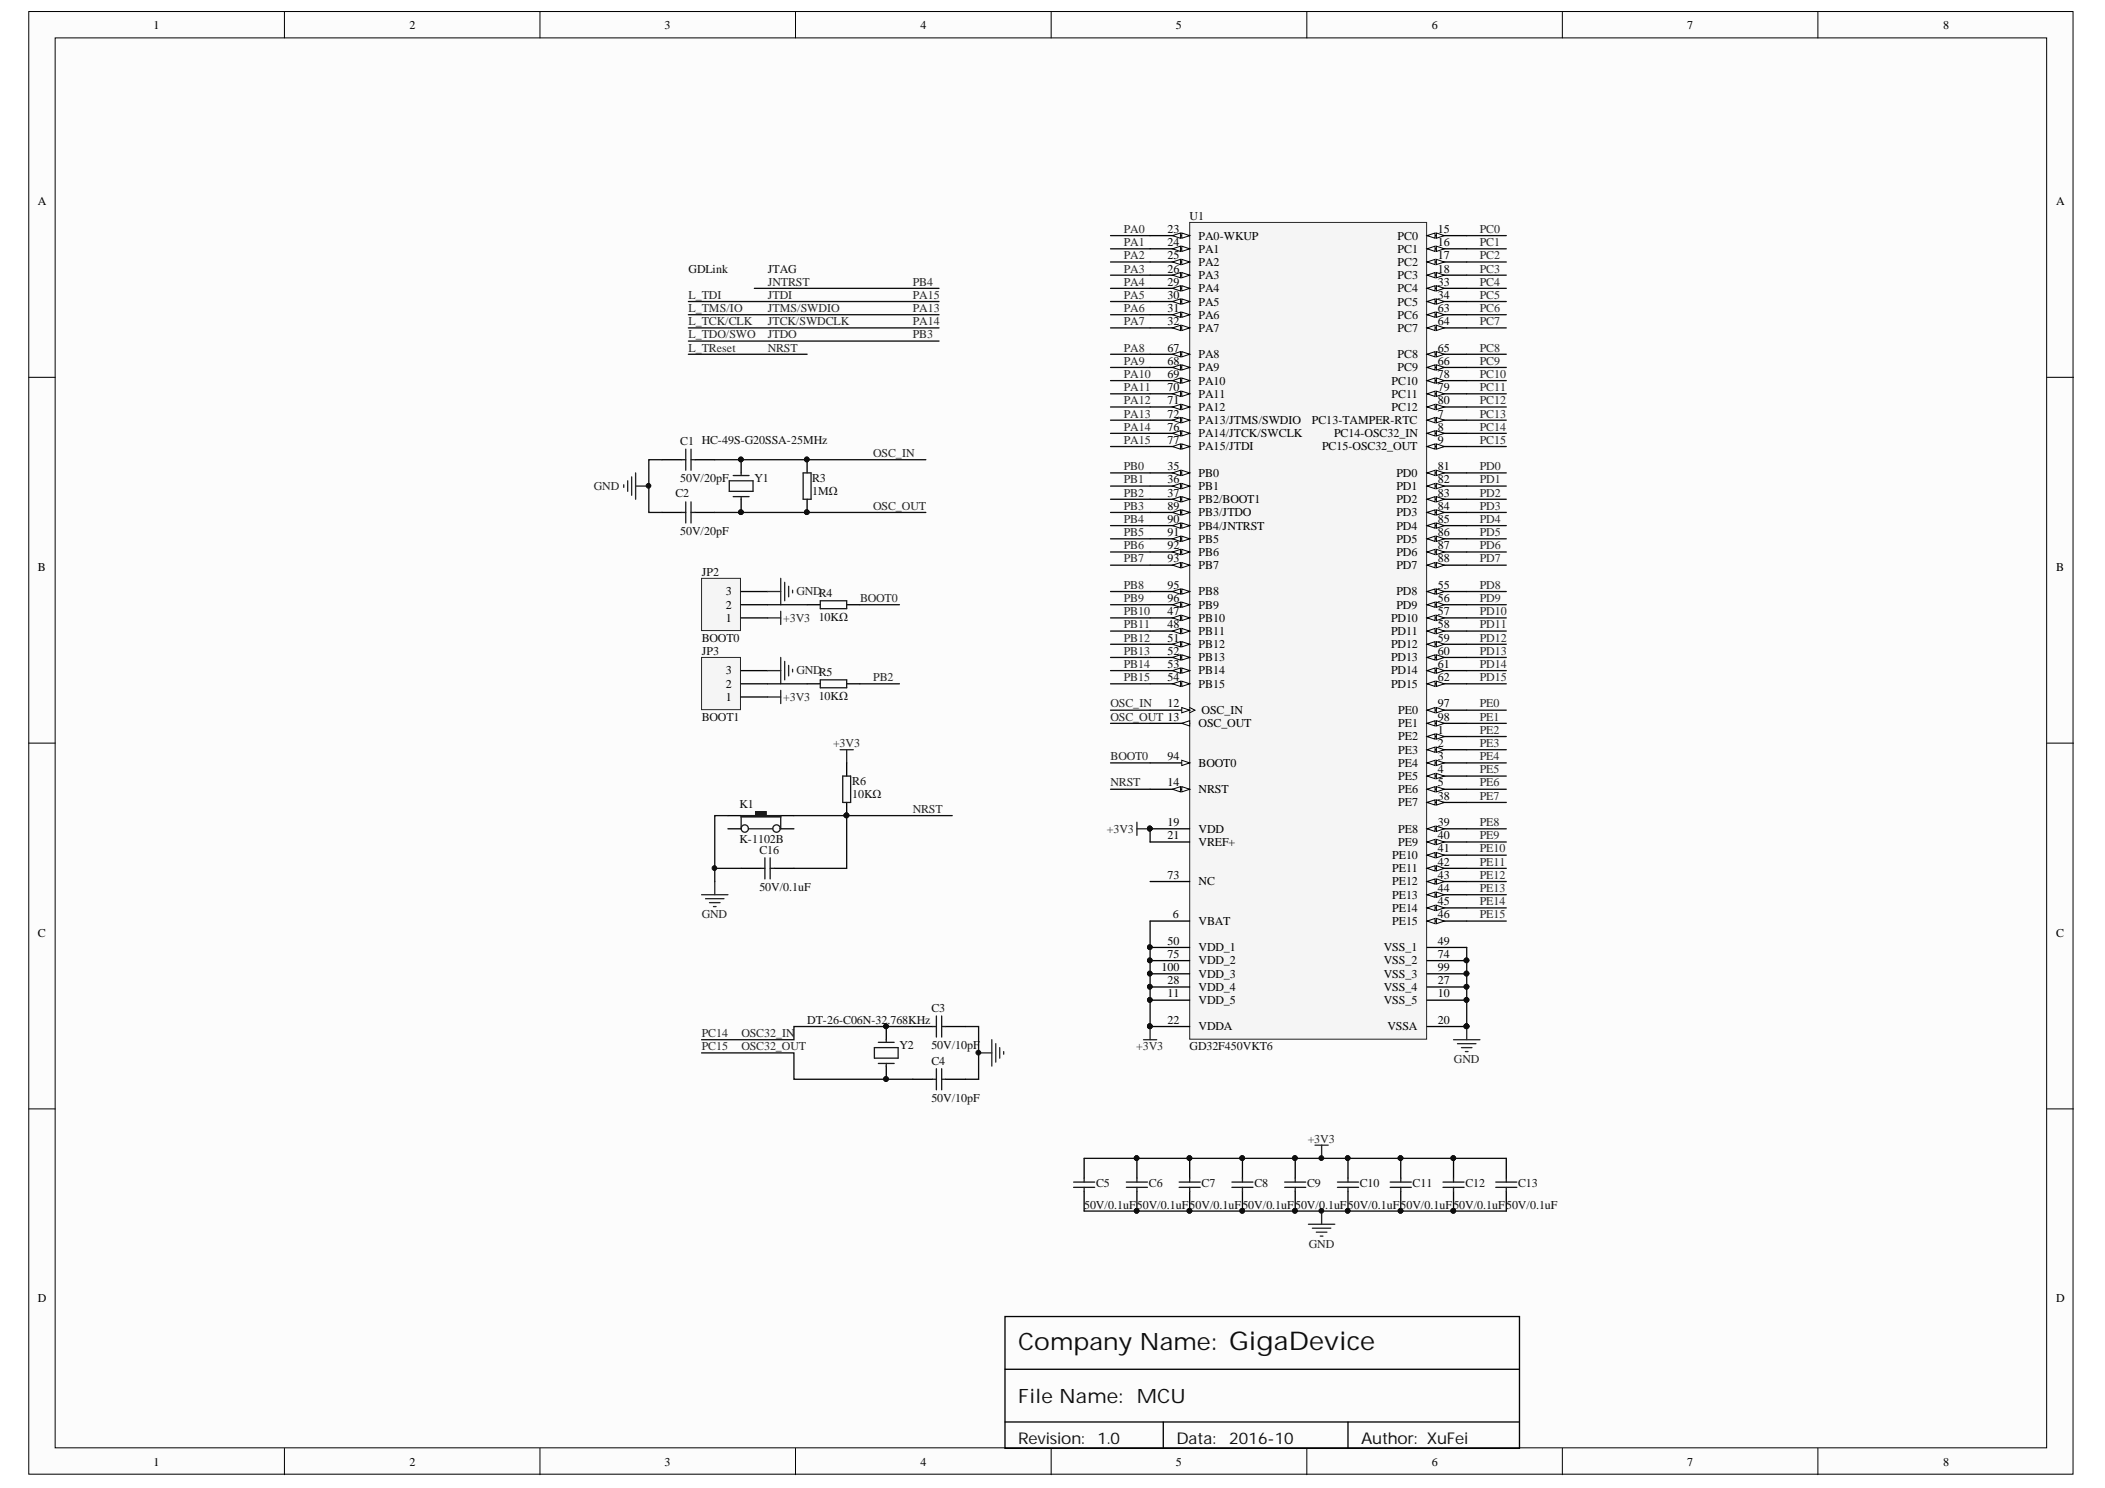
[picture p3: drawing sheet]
<svg xmlns="http://www.w3.org/2000/svg" width="297mm" height="210mm" viewBox="0 0 297 210" stroke-linecap="round" stroke-linejoin="round" font-family="sans-serif">
<defs><g id="words">
<text font-size="3.4" fill="#0e0e0e" x="143.7" y="190.4">Company Name: GigaDevice</text>
<text font-size="2.8" fill="#0e0e0e" x="143.7" y="198">File Name: MCU</text>
<g font-size="2.3" fill="#0e0e0e">
<text x="143.7" y="203.7">Revision:</text>
<text x="154.9" y="203.7">1.0</text>
<text x="166" y="203.7">Data:</text>
<text x="173.5" y="203.7">2016-10</text>
<text x="192.1" y="203.7">Author: XuFei</text>
</g>
<g font-size="1.7">
<text x="21.7" y="4.1">1</text>
<text x="57.8" y="4.1">2</text>
<text x="93.8" y="4.1">3</text>
<text x="129.9" y="4.1">4</text>
<text x="165.9" y="4.1">5</text>
<text x="202" y="4.1">6</text>
<text x="238.1" y="4.1">7</text>
<text x="274.2" y="4.1">8</text>
<text x="5.3" y="28.9">A</text>
<text x="290.2" y="28.9">A</text>
<text x="164.7" y="32.9">23</text>
<text x="164.7" y="34.7">24</text>
<text x="169.1" y="33.8">PA0-WKUP</text>
<text x="169.1" y="35.7">PA1</text>
<text x="197.2" y="33.8">PC0</text>
<text x="197.2" y="35.7">PC1</text>
<text x="202.9" y="32.9">15</text>
<text x="202.9" y="34.7">16</text>
<text x="164.7" y="36.6">25</text>
<text x="164.7" y="38.4">26</text>
<text x="164.7" y="40.3">29</text>
<text x="169.1" y="37.5">PA2</text>
<text x="169.1" y="39.4">PA3</text>
<text x="169.1" y="41.2">PA4</text>
<text x="197.2" y="37.5">PC2</text>
<text x="197.2" y="39.4">PC3</text>
<text x="197.2" y="41.2">PC4</text>
<text x="202.9" y="36.6">17</text>
<text x="202.9" y="38.4">18</text>
<text x="202.9" y="40.3">33</text>
<text x="164.7" y="42.2">30</text>
<text x="164.7" y="44">31</text>
<text x="164.7" y="45.9">32</text>
<text x="169.1" y="43.1">PA5</text>
<text x="169.1" y="45">PA6</text>
<text x="169.1" y="46.8">PA7</text>
<text x="197.2" y="43.1">PC5</text>
<text x="197.2" y="45">PC6</text>
<text x="197.2" y="46.8">PC7</text>
<text x="202.9" y="42.2">34</text>
<text x="202.9" y="44">63</text>
<text x="202.9" y="45.9">64</text>
<text x="164.7" y="49.6">67</text>
<text x="164.7" y="51.5">68</text>
<text x="164.7" y="53.3">69</text>
<text x="169.1" y="50.5">PA8</text>
<text x="169.1" y="52.4">PA9</text>
<text x="197.2" y="50.5">PC8</text>
<text x="197.2" y="52.4">PC9</text>
<text x="202.9" y="49.6">65</text>
<text x="202.9" y="51.5">66</text>
<text x="202.9" y="53.3">78</text>
<text x="164.7" y="55.2">70</text>
<text x="164.7" y="57">71</text>
<text x="164.7" y="58.9">72</text>
<text x="169.1" y="54.3">PA10</text>
<text x="169.1" y="56.1">PA11</text>
<text x="169.1" y="58">PA12</text>
<text x="169.1" y="59.8">PA13/JTMS/SWDIO</text>
<text x="185.1" y="59.8">PC13-TAMPER-RTC</text>
<text x="196.4" y="54.3">PC10</text>
<text x="196.4" y="56.1">PC11</text>
<text x="196.4" y="58">PC12</text>
<text x="202.9" y="55.2">79</text>
<text x="202.9" y="57">80</text>
<text x="202.9" y="58.9">7</text>
<text x="164.7" y="60.8">76</text>
<text x="164.7" y="62.6">77</text>
<text x="169.1" y="61.7">PA14/JTCK/SWCLK</text>
<text x="169.1" y="63.5">PA15/JTDI</text>
<text x="186.6" y="63.5">PC15-OSC32_OUT</text>
<text x="188.3" y="61.7">PC14-OSC32_IN</text>
<text x="202.9" y="60.8">8</text>
<text x="202.9" y="62.6">9</text>
<text x="164.7" y="66.3">35</text>
<text x="164.7" y="68.2">36</text>
<text x="164.7" y="70.1">37</text>
<text x="164.7" y="71.9">89</text>
<text x="169.1" y="67.3">PB0</text>
<text x="169.1" y="69.1">PB1</text>
<text x="169.1" y="71">PB2/BOOT1</text>
<text x="197.1" y="67.3">PD0</text>
<text x="197.1" y="69.1">PD1</text>
<text x="197.1" y="71">PD2</text>
<text x="202.9" y="66.3">81</text>
<text x="202.9" y="68.2">82</text>
<text x="202.9" y="70.1">83</text>
<text x="202.9" y="71.9">84</text>
<text x="164.7" y="73.8">90</text>
<text x="164.7" y="75.6">91</text>
<text x="164.7" y="77.5">92</text>
<text x="169.1" y="72.8">PB3/JTDO</text>
<text x="169.1" y="74.7">PB4/JNTRST</text>
<text x="169.1" y="76.6">PB5</text>
<text x="197.1" y="72.8">PD3</text>
<text x="197.1" y="74.7">PD4</text>
<text x="197.1" y="76.6">PD5</text>
<text x="202.9" y="73.8">85</text>
<text x="202.9" y="75.6">86</text>
<text x="202.9" y="77.5">87</text>
<text x="5.3" y="80.5">B</text>
<text x="102.4" y="84">3</text>
<text x="164.7" y="79.3">93</text>
<text x="164.7" y="83.1">95</text>
<text x="169.1" y="78.4">PB6</text>
<text x="169.1" y="80.3">PB7</text>
<text x="169.1" y="84">PB8</text>
<text x="197.1" y="78.4">PD6</text>
<text x="197.1" y="80.3">PD7</text>
<text x="197.1" y="84">PD8</text>
<text x="202.9" y="79.3">88</text>
<text x="202.9" y="83.1">55</text>
<text x="290.2" y="80.5">B</text>
<text x="102.4" y="87.7">1</text>
<text x="102.4" y="85.9">2</text>
<text x="164.7" y="84.9">96</text>
<text x="164.7" y="86.8">47</text>
<text x="164.7" y="88.6">48</text>
<text x="169.1" y="85.9">PB9</text>
<text x="169.1" y="87.7">PB10</text>
<text x="169.1" y="89.6">PB11</text>
<text x="196.3" y="87.7">PD10</text>
<text x="196.3" y="89.6">PD11</text>
<text x="197.1" y="85.9">PD9</text>
<text x="202.9" y="84.9">56</text>
<text x="202.9" y="86.8">57</text>
<text x="202.9" y="88.6">58</text>
<text x="102.4" y="95.1">3</text>
<text x="164.7" y="90.5">51</text>
<text x="164.7" y="92.4">52</text>
<text x="164.7" y="94.2">53</text>
<text x="169.1" y="91.4">PB12</text>
<text x="169.1" y="93.3">PB13</text>
<text x="169.1" y="95.1">PB14</text>
<text x="196.3" y="91.4">PD12</text>
<text x="196.3" y="93.3">PD13</text>
<text x="196.3" y="95.1">PD14</text>
<text x="202.9" y="90.5">59</text>
<text x="202.9" y="92.4">60</text>
<text x="202.9" y="94.2">61</text>
<text x="102.4" y="98.9">1</text>
<text x="102.4" y="97">2</text>
<text x="164.7" y="99.8">12</text>
<text x="164.7" y="96.1">54</text>
<text x="169.1" y="97">PB15</text>
<text x="169.6" y="100.7">OSC_IN</text>
<text x="196.3" y="97">PD15</text>
<text x="197.3" y="100.7">PE0</text>
<text x="202.9" y="96.1">62</text>
<text x="202.9" y="99.8">97</text>
<text x="202.9" y="101.7">98</text>
<text x="164.7" y="107.2">94</text>
<text x="169.1" y="102.6">OSC_OUT</text>
<text x="197.3" y="102.6">PE1</text>
<text x="197.3" y="104.4">PE2</text>
<text x="197.3" y="106.3">PE3</text>
<text x="202.9" y="103.5">1</text>
<text x="202.9" y="105.4">2</text>
<text x="202.9" y="107.2">3</text>
<text x="164.7" y="110.9">14</text>
<text x="169.1" y="108.2">BOOT0</text>
<text x="169.1" y="111.9">NRST</text>
<text x="197.3" y="108.2">PE4</text>
<text x="197.3" y="110">PE5</text>
<text x="197.3" y="111.9">PE6</text>
<text x="197.3" y="113.7">PE7</text>
<text x="202.9" y="109.1">4</text>
<text x="202.9" y="110.9">5</text>
<text x="202.9" y="112.8">38</text>
<text x="164.7" y="118.4">21</text>
<text x="164.7" y="116.5">19</text>
<text x="169.1" y="119.3">VREF+</text>
<text x="169.1" y="117.5">VDD</text>
<text x="197.3" y="117.5">PE8</text>
<text x="197.3" y="119.3">PE9</text>
<text x="202.9" y="116.5">39</text>
<text x="202.9" y="118.4">40</text>
<text x="164.7" y="124">73</text>
<text x="169.1" y="124.9">NC</text>
<text x="196.5" y="121.2">PE10</text>
<text x="196.5" y="123">PE11</text>
<text x="196.5" y="124.9">PE12</text>
<text x="202.9" y="120.2">41</text>
<text x="202.9" y="122.1">42</text>
<text x="202.9" y="124">43</text>
<text x="202.9" y="125.8">44</text>
<text x="165.5" y="129.5">6</text>
<text x="169.1" y="130.5">VBAT</text>
<text x="196.5" y="126.7">PE13</text>
<text x="196.5" y="128.6">PE14</text>
<text x="196.5" y="130.5">PE15</text>
<text x="202.9" y="127.7">45</text>
<text x="202.9" y="129.5">46</text>
<text x="5.3" y="132.2">C</text>
<text x="163.9" y="137">100</text>
<text x="164.7" y="133.3">50</text>
<text x="164.7" y="135.1">75</text>
<text x="169.1" y="134.2">VDD_1</text>
<text x="169.1" y="136">VDD_2</text>
<text x="169.1" y="137.9">VDD_3</text>
<text x="195.3" y="134.2">VSS_1</text>
<text x="195.3" y="136">VSS_2</text>
<text x="195.3" y="137.9">VSS_3</text>
<text x="202.9" y="133.3">49</text>
<text x="202.9" y="135.1">74</text>
<text x="202.9" y="137">99</text>
<text x="290.2" y="132.2">C</text>
<text x="164.7" y="138.8">28</text>
<text x="164.7" y="140.7">11</text>
<text x="169.1" y="139.8">VDD_4</text>
<text x="169.1" y="141.6">VDD_5</text>
<text x="195.3" y="139.8">VSS_4</text>
<text x="195.3" y="141.6">VSS_5</text>
<text x="202.9" y="138.8">27</text>
<text x="202.9" y="140.7">10</text>
<text x="164.7" y="144.4">22</text>
<text x="169.1" y="145.3">VDDA</text>
<text x="195.8" y="145.3">VSSA</text>
<text x="202.9" y="144.4">20</text>
<text x="5.3" y="183.7">D</text>
<text x="290.2" y="183.7">D</text>
<text x="21.7" y="206.8">1</text>
<text x="57.8" y="206.8">2</text>
<text x="93.8" y="206.8">3</text>
<text x="129.9" y="206.8">4</text>
<text x="165.9" y="206.8">5</text>
<text x="202" y="206.8">6</text>
<text x="238.1" y="206.8">7</text>
<text x="274.2" y="206.8">8</text>
</g>
<g font-size="1.7" fill="#262626">
<text x="158.6" y="32.9">PA0</text>
<text x="158.6" y="34.7">PA1</text>
<text x="208.8" y="32.9">PC0</text>
<text x="208.8" y="34.7">PC1</text>
<text x="108.3" y="40.3">JNTRST</text>
<text x="128.8" y="40.3">PB4</text>
<text x="158.6" y="40.3">PA4</text>
<text x="158.6" y="38.4">PA3</text>
<text x="158.6" y="36.6">PA2</text>
<text x="208.8" y="40.3">PC4</text>
<text x="208.8" y="38.4">PC3</text>
<text x="208.8" y="36.6">PC2</text>
<text x="97.2" y="44">L_TMS/IO</text>
<text x="97.2" y="45.9">L_TCK/CLK</text>
<text x="97.2" y="47.7">L_TDO/SWO</text>
<text x="97.2" y="42.2">L_TDI</text>
<text x="108.3" y="42.2">JTDI</text>
<text x="108.3" y="44">JTMS/SWDIO</text>
<text x="108.3" y="45.9">JTCK/SWDCLK</text>
<text x="108.3" y="47.7">JTDO</text>
<text x="128.8" y="42.2">PA15</text>
<text x="128.8" y="44">PA13</text>
<text x="128.8" y="45.9">PA14</text>
<text x="128.8" y="47.7">PB3</text>
<text x="158.6" y="42.2">PA5</text>
<text x="158.6" y="44">PA6</text>
<text x="158.6" y="45.9">PA7</text>
<text x="208.8" y="42.2">PC5</text>
<text x="208.8" y="44">PC6</text>
<text x="208.8" y="45.9">PC7</text>
<text x="97.2" y="49.6">L_TReset</text>
<text x="108.3" y="49.6">NRST</text>
<text x="158.6" y="51.5">PA9</text>
<text x="158.6" y="53.3">PA10</text>
<text x="158.6" y="49.6">PA8</text>
<text x="208.8" y="49.6">PC8</text>
<text x="208.8" y="51.5">PC9</text>
<text x="208.8" y="53.3">PC10</text>
<text x="158.6" y="55.2">PA11</text>
<text x="158.6" y="57">PA12</text>
<text x="158.6" y="58.9">PA13</text>
<text x="208.8" y="57">PC12</text>
<text x="208.8" y="58.9">PC13</text>
<text x="208.8" y="55.2">PC11</text>
<text x="123.2" y="64.5">OSC_IN</text>
<text x="158.6" y="62.6">PA15</text>
<text x="158.6" y="60.8">PA14</text>
<text x="208.8" y="60.8">PC14</text>
<text x="208.8" y="62.6">PC15</text>
<text x="83.8" y="69.1">GND</text>
<text x="123.2" y="71.9">OSC_OUT</text>
<text x="158.6" y="68.2">PB1</text>
<text x="158.6" y="70.1">PB2</text>
<text x="158.6" y="71.9">PB3</text>
<text x="158.6" y="66.3">PB0</text>
<text x="208.8" y="68.2">PD1</text>
<text x="208.8" y="70.1">PD2</text>
<text x="208.8" y="71.9">PD3</text>
<text x="208.8" y="66.3">PD0</text>
<text x="158.6" y="75.6">PB5</text>
<text x="158.6" y="77.5">PB6</text>
<text x="158.6" y="73.8">PB4</text>
<text x="208.8" y="75.6">PD5</text>
<text x="208.8" y="77.5">PD6</text>
<text x="208.8" y="73.8">PD4</text>
<text x="112.4" y="84">GNDR4</text>
<text x="158.6" y="79.3">PB7</text>
<text x="158.6" y="83.1">PB8</text>
<text x="208.8" y="79.3">PD7</text>
<text x="208.8" y="83.1">PD8</text>
<text x="110.5" y="87.7">+3V3</text>
<text x="121.4" y="84.9">BOOT0</text>
<text x="158.6" y="86.8">PB10</text>
<text x="158.6" y="88.6">PB11</text>
<text x="158.6" y="84.9">PB9</text>
<text x="208.8" y="86.8">PD10</text>
<text x="208.8" y="88.6">PD11</text>
<text x="208.8" y="84.9">PD9</text>
<text x="112.4" y="95.1">GNDR5</text>
<text x="158.6" y="90.5">PB12</text>
<text x="158.6" y="92.4">PB13</text>
<text x="158.6" y="94.2">PB14</text>
<text x="208.8" y="90.5">PD12</text>
<text x="208.8" y="92.4">PD13</text>
<text x="208.8" y="94.2">PD14</text>
<text x="110.5" y="98.9">+3V3</text>
<text x="123.2" y="96.1">PB2</text>
<text x="156.7" y="99.8">OSC_IN</text>
<text x="156.7" y="101.7">OSC_OUT 13</text>
<text x="158.6" y="96.1">PB15</text>
<text x="208.8" y="96.1">PD15</text>
<text x="208.8" y="101.7">PE1</text>
<text x="208.8" y="99.8">PE0</text>
<text x="117.6" y="105.4">+3V3</text>
<text x="156.7" y="107.2">BOOT0</text>
<text x="208.8" y="103.5">PE2</text>
<text x="208.8" y="105.4">PE3</text>
<text x="208.8" y="107.2">PE4</text>
<text x="156.7" y="110.9">NRST</text>
<text x="208.8" y="109.1">PE5</text>
<text x="208.8" y="110.9">PE6</text>
<text x="208.8" y="112.8">PE7</text>
<text x="128.8" y="114.7">NRST</text>
<text x="156.2" y="117.5">+3V3</text>
<text x="208.8" y="116.5">PE8</text>
<text x="208.8" y="118.4">PE9</text>
<text x="208.8" y="124">PE12</text>
<text x="208.8" y="125.8">PE13</text>
<text x="208.8" y="120.2">PE10</text>
<text x="208.8" y="122.1">PE11</text>
<text x="99" y="129.5">GND</text>
<text x="208.8" y="127.7">PE14</text>
<text x="208.8" y="129.5">PE15</text>
<text x="99" y="146.3">PC14</text>
<text x="99" y="148.1">PC15</text>
<text x="104.6" y="146.3">OSC32_IN</text>
<text x="104.6" y="148.1">OSC32_OUT</text>
<text x="160.3" y="148.1">+3V3</text>
<text x="205.2" y="150">GND</text>
<text x="184.5" y="161.2">+3V3</text>
<text x="184.7" y="176.1">GND</text>
</g>
<g font-size="1.7" fill="#0e0e0e">
<text x="167.9" y="31">U1</text>
<text x="97.2" y="38.4">GDLink</text>
<text x="108.3" y="38.4">JTAG</text>
<text x="96" y="62.8">C1 HC-49S-G20SSA-25MHz</text>
<text x="95.3" y="70.1">C2</text>
<text x="96" y="68">50V/20pF</text>
<text x="106.5" y="68">Y1</text>
<text x="114.6" y="68">R3</text>
<text x="114.6" y="69.9">1MΩ</text>
<text x="96" y="75.5">50V/20pF</text>
<text x="99" y="81.2">JP2</text>
<text x="115.5" y="87.5">10KΩ</text>
<text x="99" y="90.5">BOOT0</text>
<text x="99" y="92.4">JP3</text>
<text x="99" y="101.7">BOOT1</text>
<text x="115.5" y="98.7">10KΩ</text>
<text x="104.4" y="114">K1</text>
<text x="120.3" y="110.8">R6</text>
<text x="120.3" y="112.6">10KΩ</text>
<text x="104.4" y="119">K-1102B</text>
<text x="107.2" y="120.5">C16</text>
<text x="107.2" y="125.6">50V/0.1uF</text>
<text x="131.4" y="142.8">C3</text>
<text x="113.9" y="144.4">DT-26-C06N-32.768KHz</text>
<text x="126.9" y="148">Y2</text>
<text x="131.4" y="148">50V/10pF</text>
<text x="167.9" y="148.1">GD32F450VKT6</text>
<text x="131.4" y="150.2">C4</text>
<text x="131.4" y="155.4">50V/10pF</text>
<text x="154.7" y="167.5">C5</text>
<text x="162.1" y="167.5">C6</text>
<text x="169.6" y="167.5">C7</text>
<text x="177" y="167.5">C8</text>
<text x="184.5" y="167.5">C9</text>
<text x="191.9" y="167.5">C10</text>
<text x="199.3" y="167.5">C11</text>
<text x="206.8" y="167.5">C12</text>
<text x="214.2" y="167.5">C13</text>
<text x="153" y="170.5">50V/0.1uF</text>
<text x="160.4" y="170.5">50V/0.1uF50V/0.1uF50V/0.1uF50V/0.1uF50V/0.1uF50V/0.1uF50V/0.1uF50V/0.1uF</text>
</g>
</g></defs>
<g fill="#fcfcfc" stroke="#000" stroke-width=".14">
<path d="M4.1 1.6h288.4v206.4h-288.4z"/>
<path d="M7.8 5.3h281v198.9h-281z"/>
</g>
<g fill="none" stroke="#000" stroke-width=".14">
<path d="M40.1 1.6v3.7M76.2 1.6v3.7M112.3 1.6v3.7M148.3 1.6v3.7M184.4 1.6v3.7M220.5 1.6v3.7M256.5 1.6v3.7M4.1 53.2h3.7M288.9 53.2h3.7M4.1 104.8h3.7M288.9 104.8h3.7M4.1 156.4h3.7"/>
<path d="M288.9 156.4h3.7M40.1 204.3v3.7M76.2 204.3v3.7M112.3 204.3v3.7M148.3 204.3v3.7M184.4 204.3v3.7M220.5 204.3v3.7M256.5 204.3v3.7"/>
</g>
<g fill="none" stroke="#000" stroke-width=".19">
<path d="M93.4 64.8h2.8M93.4 72.3h2.8M98.1 64.8h2.8M98.1 72.3h2.8M104.6 64.8v1.9M104.6 70.4v1.9M102.7 115.1h1.9M110.2 115.1h1.8M141.8 185.7h72.6v18.6h-72.6zM141.8 193.2h72.6M141.8 200.6h72.6M164.2 200.6v3.7"/>
<path d="M190.2 200.6v3.7"/>
</g>
<g fill="none" stroke="#0e0e0e" stroke-width=".19">
<path d="M156.7 33.2h5.6M156.7 35.1h5.6M156.7 37h5.6M156.7 38.8h5.6M207 33.2h5.6M207 35.1h5.6M207 37h5.6M207 38.8h5.6M156.7 40.7h5.6M156.7 42.5h5.6M156.7 44.4h5.6M156.7 46.3h5.6"/>
<path d="M156.7 50h5.6M156.7 51.8h5.6M156.7 53.7h5.6M156.7 55.6h5.6M156.7 57.4h5.6M156.7 59.3h5.6M207 40.7h5.6M207 42.5h5.6M207 44.4h5.6M207 46.3h5.6M207 50h5.6M207 51.8h5.6"/>
<path d="M207 53.7h5.6M207 55.6h5.6M207 57.4h5.6M207 59.3h5.6M93.4 64.8h-1.8v7.5h1.8M156.7 61.1h5.6M156.7 63h5.6M207 66.7h5.6M207 68.6h5.6M207 70.4h5.6M207 72.3h5.6M207 74.1h5.6"/>
<path d="M207 76h5.6M207 77.9h5.6M207 79.7h5.6M207 83.4h5.6M207 85.3h5.6M207 87.2h5.6M207 89h5.6M207 90.9h5.6M207 92.7h5.6M156.7 111.3h5.6"/>
</g>
<g fill="none" stroke="#1c1c1c" stroke-width=".19">
<path d="M96.2 64.8h.6M96.2 72.3h.6M96.8 63.4v2.9M96.8 70.8v3M97.5 64.8h.6M97.5 63.4v2.9M97.5 70.8v3M97.5 72.3h.6M102.9 67.8h3.4v1.5h-3.4zM103.5 67.1h2.2M103.5 70.1h2.2M104.6 66.7v.4"/>
<path d="M104.6 70.1v.3"/>
</g>
<g fill="#0e0e0e" stroke="#0e0e0e" stroke-width=".14">
<circle cx="104.5" cy="72.2" r=".33"/>
<circle cx="104.5" cy="64.8" r=".33"/>
<circle cx="91.5" cy="68.5" r=".33"/>
</g>
<path d="M88 68.4v.4M88.6 67.8v1.5M89.1 67.3v2.6M89.7 66.7v3.7M89.7 68.6h1.9" fill="none" stroke="#262626" stroke-width=".19"/>
<path d="M104.6 115.1h2v-.6h1.5v.6h2.1v.1h-5.6z" fill-rule="evenodd" fill="#1c1c1c"/>
<g fill="none" stroke="#1c1c1c" stroke-width=".19">
<path d="M115.8 84.7h3.7v1.2h-3.7zM104.6 115.1h2v-.6h1.5v.6h2.1v.1h-5.6zM104.6 115.1v1.8M105.7 116.9h3.4M110.2 115.1v1.8M118.9 109.5h1.1v3.7h-1.1zM107.4 122.5h.5M107.9 121v3M108.7 122.5h.5M108.7 121v3"/>
<circle cx="105.1" cy="116.9" r=".52"/>
<circle cx="109.6" cy="116.9" r=".52"/>
</g>
<path d="M113.9 85.3h1.9M119.5 85.3h1.8M102.7 116.9h1.9M110.2 116.9h1.8M119.5 107.6v1.9M119.5 113.2v1.9M104.6 122.5h2.8M109.2 122.5h2.8" fill="none" stroke="#000" stroke-width=".19"/>
<path d="M118.5 105.8h1.9M119.5 105.8v1.8M99 126.2h3.7M99.6 126.8h2.6M100.1 127.3h1.5M100.7 127.9h.3M100.9 124.4v1.8" fill="none" stroke="#262626" stroke-width=".19"/>
<path d="M102.7 115.1h-1.8v9.3M119.5 115.1v7.4h-7.5M100.9 122.5h3.7" fill="none" stroke="#0e0e0e" stroke-width=".19"/>
<g fill="#0e0e0e" stroke="#0e0e0e" stroke-width=".14">
<circle cx="100.8" cy="122.5" r=".33"/>
<circle cx="119.4" cy="115" r=".33"/>
</g>
<path d="M99 81.6h5.5v7.3h-5.5z" fill="#f5f5f5" stroke="#262626" stroke-width=".14"/>
<path d="M104.6 87.2h3.7M104.6 85.3h3.7M104.6 83.4h3.7M113.9 96.5h1.9M119.5 96.5h1.8" fill="none" stroke="#000" stroke-width=".19"/>
<path d="M108.3 83.4h1.9M110.2 81.6v3.7M110.7 82.1v2.6M111.3 82.7v1.5M111.8 83.3v.3" fill="none" stroke="#262626" stroke-width=".19"/>
<path d="M108.3 85.3h5.6M121.3 85.3h5.6" fill="none" stroke="#0e0e0e" stroke-width=".19"/>
<path d="M115.8 95.9h3.7v1.1h-3.7z" fill="none" stroke="#1c1c1c" stroke-width=".19"/>
<path d="M99 92.7h5.5v7.4h-5.5z" fill="#f5f5f5" stroke="#262626" stroke-width=".14"/>
<g fill="none" stroke="#000" stroke-width=".19">
<path d="M113.9 64.8v1.9M113.9 70.4v1.9M104.6 98.3h3.7M104.6 96.5h3.7M104.6 94.6h3.7M125.1 144.8v1.9M125.1 150.4v1.8M128.8 144.8h2.8M128.8 152.2h2.8M133.4 144.8h2.8M133.4 152.2h2.8M153 163.4v2.8"/>
<path d="M153 168.1v2.7M160.4 163.4v2.8M160.4 168.1v2.7M167.9 163.4v2.8M167.9 168.1v2.7M175.3 163.4v2.8M175.3 168.1v2.7M182.8 163.4v2.8M182.8 168.1v2.7M190.2 163.4v2.8M190.2 168.1v2.7"/>
</g>
<g fill="none" stroke="#262626" stroke-width=".19">
<path d="M108.3 94.6h1.9M108.3 98.3h1.9M108.3 87.2h1.9M110.2 86.2v1.9M110.2 92.7v3.8M110.2 97.4v1.8M110.7 93.3v2.6M111.3 93.9v1.4M111.8 94.4v.4M160.4 116v1.8M160.4 116.9h1.9M205.1 146.7h3.7"/>
<path d="M205.7 147.2h2.6M206.2 147.8h1.5M206.8 148.3h.4M207 144.8v1.9M184.6 172.7h3.8M185.2 173.3h2.6M185.6 161.5h1.8M185.7 173.8h1.5M186.3 174.4h.4M186.5 161.5v1.9M186.5 170.8v1.9"/>
</g>
<g fill="none" stroke="#0e0e0e" stroke-width=".19">
<path d="M97.1 42.5h35.4M97.1 44.4h35.4M97.1 46.3h35.4M97.1 48.1h35.4M97.1 50h16.8M106.4 40.7h26.1M100.9 64.8h29.7M100.9 72.3h29.7M207 61.1h5.6M207 63h5.6M108.3 96.5h5.6M121.3 96.5h5.6"/>
<path d="M207 96.5h5.6M207 94.6h5.6M112 115.1h22.4M156.7 100.2h5.6M156.7 102h5.6M156.7 107.6h5.6M99 148.5h13v3.7h16.8M128.8 144.8h-16.8v1.9h-13M136.2 144.8h1.9v7.4h-1.9"/>
</g>
<g fill="none" stroke="#1c1c1c" stroke-width=".19">
<path d="M113.3 66.7h1.2v3.7h-1.2zM123.4 147.8h3.3v1.5h-3.3zM123.9 147h2.3M123.9 150h2.3M125.1 146.7v.3M125.1 150v.4M131.6 144.8h.5M131.6 152.2h.5M132.1 143.3v3M132.1 150.8v2.9M132.9 144.8h.5M132.9 143.3v3"/>
<path d="M132.9 150.8v2.9M132.9 152.2h.5M151.5 166.7h3M151.5 167.5h3M153 166.2v.5M153 167.5v.6M158.9 166.7h3M158.9 167.5h3M160.4 166.2v.5M160.4 167.5v.6M166.4 166.7h3M166.4 167.5h3"/>
<path d="M167.9 166.2v.5M167.9 167.5v.6M173.8 166.7h3M173.8 167.5h3M175.3 166.2v.5M175.3 167.5v.6M181.3 166.7h3M181.3 167.5h3M182.8 166.2v.5M182.8 167.5v.6M188.7 166.7h3M188.7 167.5h3"/>
<path d="M190.2 166.2v.5M190.2 167.5v.6"/>
</g>
<g fill="#0e0e0e" stroke="#0e0e0e" stroke-width=".14">
<circle cx="125" cy="152.2" r=".33"/>
<circle cx="125" cy="144.8" r=".33"/>
<circle cx="160.4" cy="170.8" r=".33"/>
<circle cx="160.4" cy="163.4" r=".33"/>
<circle cx="167.8" cy="170.8" r=".33"/>
<circle cx="167.8" cy="163.4" r=".33"/>
<circle cx="175.3" cy="170.8" r=".33"/>
<circle cx="175.3" cy="163.4" r=".33"/>
<circle cx="182.7" cy="170.8" r=".33"/>
<circle cx="182.7" cy="163.4" r=".33"/>
<circle cx="113.8" cy="72.2" r=".33"/>
<circle cx="113.8" cy="64.8" r=".33"/>
<circle cx="186.5" cy="170.8" r=".33"/>
<circle cx="186.5" cy="163.4" r=".33"/>
<circle cx="190.2" cy="170.8" r=".33"/>
<circle cx="190.2" cy="163.4" r=".33"/>
<circle cx="162.2" cy="116.9" r=".33"/>
<circle cx="206.9" cy="144.8" r=".33"/>
</g>
<path d="M167.9 31.4h33.4v115.2h-33.4z" fill="#f5f5f5" stroke="#262626" stroke-width=".14"/>
<path d="M162.3 107.6h5.6" fill="none" stroke="#000" stroke-width=".19"/>
<path d="M166.8 107.2l1.1 .4-1.1 .4z" fill="#fcfcfc"/>
<path d="M166.8 107.2l1.1 .4-1.1 .4z" fill="none" stroke="#000" stroke-width=".14"/>
<path d="M162.3 111.3h5.6M162.3 124.4h5.6" fill="none" stroke="#000" stroke-width=".19"/>
<path d="M166.8 111l1.1 .3-1.1 .4z" fill="#fcfcfc"/>
<path d="M166.8 111l1.1 .3-1.1 .4z" fill="none" stroke="#000" stroke-width=".14"/>
<path d="M165.5 111.3l1.1-.3v.7z" fill="#fcfcfc"/>
<path d="M167.9 99.8l.7 .4-.7 .4M165.5 111.3l1.1-.3v.7z" fill="none" stroke="#000" stroke-width=".14"/>
<path d="M162.3 100.2h5.6" fill="none" stroke="#000" stroke-width=".19"/>
<path d="M166.8 99.8l1.1 .4-1.1 .4z" fill="#fcfcfc"/>
<path d="M166.8 99.8l1.1 .4-1.1 .4z" fill="none" stroke="#000" stroke-width=".14"/>
<path d="M162.3 102h5.6" fill="none" stroke="#000" stroke-width=".19"/>
<path d="M166.8 102l1.1-.3v.7z" fill="#fcfcfc"/>
<path d="M166.8 102l1.1-.3v.7z" fill="none" stroke="#000" stroke-width=".14"/>
<path d="M162.3 33.2h5.6" fill="none" stroke="#000" stroke-width=".19"/>
<path d="M166.8 32.9l1.1 .3-1.1 .4z" fill="#fcfcfc"/>
<path d="M166.8 32.9l1.1 .3-1.1 .4z" fill="none" stroke="#000" stroke-width=".14"/>
<path d="M165.5 33.2l1.1-.3v.7z" fill="#fcfcfc"/>
<path d="M165.5 33.2l1.1-.3v.7z" fill="none" stroke="#000" stroke-width=".14"/>
<path d="M162.3 35.1h5.6" fill="none" stroke="#000" stroke-width=".19"/>
<path d="M166.8 34.7l1.1 .4-1.1 .4z" fill="#fcfcfc"/>
<path d="M166.8 34.7l1.1 .4-1.1 .4z" fill="none" stroke="#000" stroke-width=".14"/>
<path d="M165.5 35.1l1.1-.4v.8z" fill="#fcfcfc"/>
<path d="M165.5 35.1l1.1-.4v.8z" fill="none" stroke="#000" stroke-width=".14"/>
<path d="M162.3 37h5.6" fill="none" stroke="#000" stroke-width=".19"/>
<path d="M166.8 36.6l1.1 .4-1.1 .3z" fill="#fcfcfc"/>
<path d="M166.8 36.6l1.1 .4-1.1 .3z" fill="none" stroke="#000" stroke-width=".14"/>
<path d="M165.5 37l1.1-.4v.7z" fill="#fcfcfc"/>
<path d="M165.5 37l1.1-.4v.7z" fill="none" stroke="#000" stroke-width=".14"/>
<path d="M162.3 38.8h5.6" fill="none" stroke="#000" stroke-width=".19"/>
<path d="M166.8 38.4l1.1 .4-1.1 .4z" fill="#fcfcfc"/>
<path d="M166.8 38.4l1.1 .4-1.1 .4z" fill="none" stroke="#000" stroke-width=".14"/>
<path d="M165.5 38.8l1.1-.4v.8z" fill="#fcfcfc"/>
<path d="M165.5 38.8l1.1-.4v.8z" fill="none" stroke="#000" stroke-width=".14"/>
<path d="M162.3 40.7h5.6" fill="none" stroke="#000" stroke-width=".19"/>
<path d="M166.8 40.3l1.1 .4-1.1 .3z" fill="#fcfcfc"/>
<path d="M166.8 40.3l1.1 .4-1.1 .3z" fill="none" stroke="#000" stroke-width=".14"/>
<path d="M165.5 40.7l1.1-.4v.7z" fill="#fcfcfc"/>
<path d="M165.5 40.7l1.1-.4v.7z" fill="none" stroke="#000" stroke-width=".14"/>
<path d="M162.3 42.5h5.6" fill="none" stroke="#000" stroke-width=".19"/>
<path d="M166.8 42.2l1.1 .3-1.1 .4z" fill="#fcfcfc"/>
<path d="M166.8 42.2l1.1 .3-1.1 .4z" fill="none" stroke="#000" stroke-width=".14"/>
<path d="M165.5 42.5l1.1-.3v.7z" fill="#fcfcfc"/>
<path d="M165.5 42.5l1.1-.3v.7z" fill="none" stroke="#000" stroke-width=".14"/>
<path d="M162.3 44.4h5.6" fill="none" stroke="#000" stroke-width=".19"/>
<path d="M166.8 44l1.1 .4-1.1 .4z" fill="#fcfcfc"/>
<path d="M166.8 44l1.1 .4-1.1 .4z" fill="none" stroke="#000" stroke-width=".14"/>
<path d="M165.5 44.4l1.1-.4v.8z" fill="#fcfcfc"/>
<path d="M165.5 44.4l1.1-.4v.8z" fill="none" stroke="#000" stroke-width=".14"/>
<path d="M162.3 46.3h5.6" fill="none" stroke="#000" stroke-width=".19"/>
<path d="M166.8 45.9l1.1 .4-1.1 .3z" fill="#fcfcfc"/>
<path d="M166.8 45.9l1.1 .4-1.1 .3z" fill="none" stroke="#000" stroke-width=".14"/>
<path d="M165.5 46.3l1.1-.4v.7z" fill="#fcfcfc"/>
<path d="M165.5 46.3l1.1-.4v.7z" fill="none" stroke="#000" stroke-width=".14"/>
<path d="M162.3 50h5.6" fill="none" stroke="#000" stroke-width=".19"/>
<path d="M166.8 49.6l1.1 .4-1.1 .3z" fill="#fcfcfc"/>
<path d="M166.8 49.6l1.1 .4-1.1 .3z" fill="none" stroke="#000" stroke-width=".14"/>
<path d="M165.5 50l1.1-.4v.7z" fill="#fcfcfc"/>
<path d="M165.5 50l1.1-.4v.7z" fill="none" stroke="#000" stroke-width=".14"/>
<path d="M162.3 51.8h5.6" fill="none" stroke="#000" stroke-width=".19"/>
<path d="M166.8 51.5l1.1 .3-1.1 .4z" fill="#fcfcfc"/>
<path d="M166.8 51.5l1.1 .3-1.1 .4z" fill="none" stroke="#000" stroke-width=".14"/>
<path d="M165.5 51.8l1.1-.3v.7z" fill="#fcfcfc"/>
<path d="M165.5 51.8l1.1-.3v.7z" fill="none" stroke="#000" stroke-width=".14"/>
<path d="M162.3 53.7h5.6" fill="none" stroke="#000" stroke-width=".19"/>
<path d="M166.8 53.3l1.1 .4-1.1 .4z" fill="#fcfcfc"/>
<path d="M166.8 53.3l1.1 .4-1.1 .4z" fill="none" stroke="#000" stroke-width=".14"/>
<path d="M165.5 53.7l1.1-.4v.8z" fill="#fcfcfc"/>
<path d="M165.5 53.7l1.1-.4v.8z" fill="none" stroke="#000" stroke-width=".14"/>
<path d="M162.3 55.6h5.6" fill="none" stroke="#000" stroke-width=".19"/>
<path d="M166.8 55.2l1.1 .4-1.1 .3z" fill="#fcfcfc"/>
<path d="M166.8 55.2l1.1 .4-1.1 .3z" fill="none" stroke="#000" stroke-width=".14"/>
<path d="M165.5 55.6l1.1-.4v.7z" fill="#fcfcfc"/>
<path d="M165.5 55.6l1.1-.4v.7z" fill="none" stroke="#000" stroke-width=".14"/>
<path d="M162.3 57.4h5.6" fill="none" stroke="#000" stroke-width=".19"/>
<path d="M166.8 57l1.1 .4-1.1 .4z" fill="#fcfcfc"/>
<path d="M166.8 57l1.1 .4-1.1 .4z" fill="none" stroke="#000" stroke-width=".14"/>
<path d="M165.5 57.4l1.1-.4v.8z" fill="#fcfcfc"/>
<path d="M165.5 57.4l1.1-.4v.8z" fill="none" stroke="#000" stroke-width=".14"/>
<path d="M162.3 59.3h5.6" fill="none" stroke="#000" stroke-width=".19"/>
<path d="M166.8 58.9l1.1 .4-1.1 .3z" fill="#fcfcfc"/>
<path d="M166.8 58.9l1.1 .4-1.1 .3z" fill="none" stroke="#000" stroke-width=".14"/>
<path d="M165.5 59.3l1.1-.4v.7z" fill="#fcfcfc"/>
<path d="M165.5 59.3l1.1-.4v.7z" fill="none" stroke="#000" stroke-width=".14"/>
<path d="M162.3 61.1h5.6" fill="none" stroke="#000" stroke-width=".19"/>
<path d="M166.8 60.8l1.1 .3-1.1 .4z" fill="#fcfcfc"/>
<path d="M166.8 60.8l1.1 .3-1.1 .4z" fill="none" stroke="#000" stroke-width=".14"/>
<path d="M165.5 61.1l1.1-.3v.7z" fill="#fcfcfc"/>
<path d="M165.5 61.1l1.1-.3v.7z" fill="none" stroke="#000" stroke-width=".14"/>
<path d="M162.3 63h5.6" fill="none" stroke="#000" stroke-width=".19"/>
<path d="M166.8 62.6l1.1 .4-1.1 .4z" fill="#fcfcfc"/>
<path d="M166.8 62.6l1.1 .4-1.1 .4z" fill="none" stroke="#000" stroke-width=".14"/>
<path d="M165.5 63l1.1-.4v.8z" fill="#fcfcfc"/>
<path d="M165.5 63l1.1-.4v.8z" fill="none" stroke="#000" stroke-width=".14"/>
<path d="M162.3 66.7h5.6" fill="none" stroke="#000" stroke-width=".19"/>
<path d="M166.8 66.3l1.1 .4-1.1 .4z" fill="#fcfcfc"/>
<path d="M166.8 66.3l1.1 .4-1.1 .4z" fill="none" stroke="#000" stroke-width=".14"/>
<path d="M165.5 66.7l1.1-.4v.8z" fill="#fcfcfc"/>
<path d="M165.5 66.7l1.1-.4v.8z" fill="none" stroke="#000" stroke-width=".14"/>
<path d="M162.3 68.6h5.6" fill="none" stroke="#000" stroke-width=".19"/>
<path d="M166.8 68.2l1.1 .4-1.1 .3z" fill="#fcfcfc"/>
<path d="M166.8 68.2l1.1 .4-1.1 .3z" fill="none" stroke="#000" stroke-width=".14"/>
<path d="M165.5 68.6l1.1-.4v.7z" fill="#fcfcfc"/>
<path d="M165.5 68.6l1.1-.4v.7z" fill="none" stroke="#000" stroke-width=".14"/>
<path d="M162.3 70.4h5.6" fill="none" stroke="#000" stroke-width=".19"/>
<path d="M166.8 70.1l1.1 .3-1.1 .4z" fill="#fcfcfc"/>
<path d="M166.8 70.1l1.1 .3-1.1 .4z" fill="none" stroke="#000" stroke-width=".14"/>
<path d="M165.5 70.4l1.1-.3v.7z" fill="#fcfcfc"/>
<path d="M165.5 70.4l1.1-.3v.7z" fill="none" stroke="#000" stroke-width=".14"/>
<path d="M162.3 72.3h5.6" fill="none" stroke="#000" stroke-width=".19"/>
<path d="M166.8 71.9l1.1 .4-1.1 .4z" fill="#fcfcfc"/>
<path d="M166.8 71.9l1.1 .4-1.1 .4z" fill="none" stroke="#000" stroke-width=".14"/>
<path d="M165.5 72.3l1.1-.4v.8z" fill="#fcfcfc"/>
<path d="M165.5 72.3l1.1-.4v.8z" fill="none" stroke="#000" stroke-width=".14"/>
<path d="M162.3 74.1h5.6" fill="none" stroke="#000" stroke-width=".19"/>
<path d="M166.8 73.8l1.1 .3-1.1 .4z" fill="#fcfcfc"/>
<path d="M166.8 73.8l1.1 .3-1.1 .4z" fill="none" stroke="#000" stroke-width=".14"/>
<path d="M165.5 74.1l1.1-.3v.7z" fill="#fcfcfc"/>
<path d="M165.5 74.1l1.1-.3v.7z" fill="none" stroke="#000" stroke-width=".14"/>
<path d="M162.3 76h5.6" fill="none" stroke="#000" stroke-width=".19"/>
<path d="M166.8 75.6l1.1 .4-1.1 .4z" fill="#fcfcfc"/>
<path d="M166.8 75.6l1.1 .4-1.1 .4z" fill="none" stroke="#000" stroke-width=".14"/>
<path d="M165.5 76l1.1-.4v.8z" fill="#fcfcfc"/>
<path d="M165.5 76l1.1-.4v.8z" fill="none" stroke="#000" stroke-width=".14"/>
<path d="M162.3 77.9h5.6" fill="none" stroke="#000" stroke-width=".19"/>
<path d="M166.8 77.5l1.1 .4-1.1 .3z" fill="#fcfcfc"/>
<path d="M166.8 77.5l1.1 .4-1.1 .3z" fill="none" stroke="#000" stroke-width=".14"/>
<path d="M165.5 77.9l1.1-.4v.7z" fill="#fcfcfc"/>
<path d="M165.5 77.9l1.1-.4v.7z" fill="none" stroke="#000" stroke-width=".14"/>
<path d="M162.3 79.7h5.6" fill="none" stroke="#000" stroke-width=".19"/>
<path d="M166.8 79.4l1.1 .3-1.1 .4z" fill="#fcfcfc"/>
<path d="M166.8 79.4l1.1 .3-1.1 .4z" fill="none" stroke="#000" stroke-width=".14"/>
<path d="M165.5 79.7l1.1-.3v.7z" fill="#fcfcfc"/>
<path d="M165.5 79.7l1.1-.3v.7z" fill="none" stroke="#000" stroke-width=".14"/>
<path d="M162.3 83.4h5.6" fill="none" stroke="#000" stroke-width=".19"/>
<path d="M166.8 83.1l1.1 .3-1.1 .4z" fill="#fcfcfc"/>
<path d="M166.8 83.1l1.1 .3-1.1 .4z" fill="none" stroke="#000" stroke-width=".14"/>
<path d="M165.5 83.4l1.1-.3v.7z" fill="#fcfcfc"/>
<path d="M165.5 83.4l1.1-.3v.7z" fill="none" stroke="#000" stroke-width=".14"/>
<path d="M162.3 85.3h5.6" fill="none" stroke="#000" stroke-width=".19"/>
<path d="M166.8 84.9l1.1 .4-1.1 .4z" fill="#fcfcfc"/>
<path d="M166.8 84.9l1.1 .4-1.1 .4z" fill="none" stroke="#000" stroke-width=".14"/>
<path d="M165.5 85.3l1.1-.4v.8z" fill="#fcfcfc"/>
<path d="M165.5 85.3l1.1-.4v.8z" fill="none" stroke="#000" stroke-width=".14"/>
<path d="M162.3 87.2h5.6" fill="none" stroke="#000" stroke-width=".19"/>
<path d="M166.8 86.8l1.1 .4-1.1 .3z" fill="#fcfcfc"/>
<path d="M166.8 86.8l1.1 .4-1.1 .3z" fill="none" stroke="#000" stroke-width=".14"/>
<path d="M165.5 87.2l1.1-.4v.7z" fill="#fcfcfc"/>
<path d="M165.5 87.2l1.1-.4v.7z" fill="none" stroke="#000" stroke-width=".14"/>
<path d="M162.3 89h5.6" fill="none" stroke="#000" stroke-width=".19"/>
<path d="M166.8 88.7l1.1 .3-1.1 .4z" fill="#fcfcfc"/>
<path d="M166.8 88.7l1.1 .3-1.1 .4z" fill="none" stroke="#000" stroke-width=".14"/>
<path d="M165.5 89l1.1-.3v.7z" fill="#fcfcfc"/>
<path d="M165.5 89l1.1-.3v.7z" fill="none" stroke="#000" stroke-width=".14"/>
<path d="M162.3 90.9h5.6" fill="none" stroke="#000" stroke-width=".19"/>
<path d="M166.8 90.5l1.1 .4-1.1 .4z" fill="#fcfcfc"/>
<path d="M166.8 90.5l1.1 .4-1.1 .4z" fill="none" stroke="#000" stroke-width=".14"/>
<path d="M165.5 90.9l1.1-.4v.8z" fill="#fcfcfc"/>
<path d="M165.5 90.9l1.1-.4v.8z" fill="none" stroke="#000" stroke-width=".14"/>
<path d="M162.3 92.7h5.6" fill="none" stroke="#000" stroke-width=".19"/>
<path d="M166.8 92.4l1.1 .3-1.1 .4z" fill="#fcfcfc"/>
<path d="M166.8 92.4l1.1 .3-1.1 .4z" fill="none" stroke="#000" stroke-width=".14"/>
<path d="M165.5 92.7l1.1-.3v.7z" fill="#fcfcfc"/>
<path d="M165.5 92.7l1.1-.3v.7z" fill="none" stroke="#000" stroke-width=".14"/>
<path d="M162.3 94.6h5.6" fill="none" stroke="#000" stroke-width=".19"/>
<path d="M166.8 94.2l1.1 .4-1.1 .4z" fill="#fcfcfc"/>
<path d="M166.8 94.2l1.1 .4-1.1 .4z" fill="none" stroke="#000" stroke-width=".14"/>
<path d="M165.5 94.6l1.1-.4v.8z" fill="#fcfcfc"/>
<path d="M165.5 94.6l1.1-.4v.8z" fill="none" stroke="#000" stroke-width=".14"/>
<path d="M162.3 96.5h5.6" fill="none" stroke="#000" stroke-width=".19"/>
<path d="M166.8 96.1l1.1 .4-1.1 .3z" fill="#fcfcfc"/>
<path d="M166.8 96.1l1.1 .4-1.1 .3z" fill="none" stroke="#000" stroke-width=".14"/>
<path d="M165.5 96.5l1.1-.4v.7z" fill="#fcfcfc"/>
<path d="M165.5 96.5l1.1-.4v.7z" fill="none" stroke="#000" stroke-width=".14"/>
<path d="M201.4 33.2h5.6" fill="none" stroke="#000" stroke-width=".19"/>
<path d="M201.4 33.2l1.1-.3v.7z" fill="#fcfcfc"/>
<path d="M201.4 33.2l1.1-.3v.7z" fill="none" stroke="#000" stroke-width=".14"/>
<path d="M202.7 32.9l1.1 .3-1.1 .4z" fill="#fcfcfc"/>
<path d="M202.7 32.9l1.1 .3-1.1 .4z" fill="none" stroke="#000" stroke-width=".14"/>
<path d="M201.4 35.1h5.6" fill="none" stroke="#000" stroke-width=".19"/>
<path d="M201.4 35.1l1.1-.4v.8z" fill="#fcfcfc"/>
<path d="M201.4 35.1l1.1-.4v.8z" fill="none" stroke="#000" stroke-width=".14"/>
<path d="M202.7 34.7l1.1 .4-1.1 .4z" fill="#fcfcfc"/>
<path d="M202.7 34.7l1.1 .4-1.1 .4z" fill="none" stroke="#000" stroke-width=".14"/>
<path d="M201.4 37h5.6" fill="none" stroke="#000" stroke-width=".19"/>
<path d="M201.4 37l1.1-.4v.7z" fill="#fcfcfc"/>
<path d="M201.4 37l1.1-.4v.7z" fill="none" stroke="#000" stroke-width=".14"/>
<path d="M202.7 36.6l1.1 .4-1.1 .3z" fill="#fcfcfc"/>
<path d="M202.7 36.6l1.1 .4-1.1 .3z" fill="none" stroke="#000" stroke-width=".14"/>
<path d="M201.4 38.8h5.6" fill="none" stroke="#000" stroke-width=".19"/>
<path d="M201.4 38.8l1.1-.4v.8z" fill="#fcfcfc"/>
<path d="M201.4 38.8l1.1-.4v.8z" fill="none" stroke="#000" stroke-width=".14"/>
<path d="M202.7 38.4l1.1 .4-1.1 .4z" fill="#fcfcfc"/>
<path d="M202.7 38.4l1.1 .4-1.1 .4z" fill="none" stroke="#000" stroke-width=".14"/>
<path d="M201.4 40.7h5.6" fill="none" stroke="#000" stroke-width=".19"/>
<path d="M201.4 40.7l1.1-.4v.7z" fill="#fcfcfc"/>
<path d="M201.4 40.7l1.1-.4v.7z" fill="none" stroke="#000" stroke-width=".14"/>
<path d="M202.7 40.3l1.1 .4-1.1 .3z" fill="#fcfcfc"/>
<path d="M202.7 40.3l1.1 .4-1.1 .3z" fill="none" stroke="#000" stroke-width=".14"/>
<path d="M201.4 42.5h5.6" fill="none" stroke="#000" stroke-width=".19"/>
<path d="M201.4 42.5l1.1-.3v.7z" fill="#fcfcfc"/>
<path d="M201.4 42.5l1.1-.3v.7z" fill="none" stroke="#000" stroke-width=".14"/>
<path d="M202.7 42.2l1.1 .3-1.1 .4z" fill="#fcfcfc"/>
<path d="M202.7 42.2l1.1 .3-1.1 .4z" fill="none" stroke="#000" stroke-width=".14"/>
<path d="M201.4 44.4h5.6" fill="none" stroke="#000" stroke-width=".19"/>
<path d="M201.4 44.4l1.1-.4v.8z" fill="#fcfcfc"/>
<path d="M201.4 44.4l1.1-.4v.8z" fill="none" stroke="#000" stroke-width=".14"/>
<path d="M202.7 44l1.1 .4-1.1 .4z" fill="#fcfcfc"/>
<path d="M202.7 44l1.1 .4-1.1 .4z" fill="none" stroke="#000" stroke-width=".14"/>
<path d="M201.4 46.3h5.6" fill="none" stroke="#000" stroke-width=".19"/>
<path d="M201.4 46.3l1.1-.4v.7z" fill="#fcfcfc"/>
<path d="M201.4 46.3l1.1-.4v.7z" fill="none" stroke="#000" stroke-width=".14"/>
<path d="M202.7 45.9l1.1 .4-1.1 .3z" fill="#fcfcfc"/>
<path d="M202.7 45.9l1.1 .4-1.1 .3z" fill="none" stroke="#000" stroke-width=".14"/>
<path d="M201.4 50h5.6" fill="none" stroke="#000" stroke-width=".19"/>
<path d="M201.4 50l1.1-.4v.7z" fill="#fcfcfc"/>
<path d="M201.4 50l1.1-.4v.7z" fill="none" stroke="#000" stroke-width=".14"/>
<path d="M202.7 49.6l1.1 .4-1.1 .3z" fill="#fcfcfc"/>
<path d="M202.7 49.6l1.1 .4-1.1 .3z" fill="none" stroke="#000" stroke-width=".14"/>
<path d="M201.4 51.8h5.6" fill="none" stroke="#000" stroke-width=".19"/>
<path d="M201.4 51.8l1.1-.3v.7z" fill="#fcfcfc"/>
<path d="M201.4 51.8l1.1-.3v.7z" fill="none" stroke="#000" stroke-width=".14"/>
<path d="M202.7 51.5l1.1 .3-1.1 .4z" fill="#fcfcfc"/>
<path d="M202.7 51.5l1.1 .3-1.1 .4z" fill="none" stroke="#000" stroke-width=".14"/>
<path d="M201.4 53.7h5.6" fill="none" stroke="#000" stroke-width=".19"/>
<path d="M201.4 53.7l1.1-.4v.8z" fill="#fcfcfc"/>
<path d="M201.4 53.7l1.1-.4v.8z" fill="none" stroke="#000" stroke-width=".14"/>
<path d="M202.7 53.3l1.1 .4-1.1 .4z" fill="#fcfcfc"/>
<path d="M202.7 53.3l1.1 .4-1.1 .4z" fill="none" stroke="#000" stroke-width=".14"/>
<path d="M201.4 55.6h5.6" fill="none" stroke="#000" stroke-width=".19"/>
<path d="M201.4 55.6l1.1-.4v.7z" fill="#fcfcfc"/>
<path d="M201.4 55.6l1.1-.4v.7z" fill="none" stroke="#000" stroke-width=".14"/>
<path d="M202.7 55.2l1.1 .4-1.1 .3z" fill="#fcfcfc"/>
<path d="M202.7 55.2l1.1 .4-1.1 .3z" fill="none" stroke="#000" stroke-width=".14"/>
<path d="M201.4 57.4h5.6" fill="none" stroke="#000" stroke-width=".19"/>
<path d="M201.4 57.4l1.1-.4v.8z" fill="#fcfcfc"/>
<path d="M201.4 57.4l1.1-.4v.8z" fill="none" stroke="#000" stroke-width=".14"/>
<path d="M202.7 57l1.1 .4-1.1 .4z" fill="#fcfcfc"/>
<path d="M202.7 57l1.1 .4-1.1 .4z" fill="none" stroke="#000" stroke-width=".14"/>
<path d="M201.4 59.3h5.6" fill="none" stroke="#000" stroke-width=".19"/>
<path d="M201.4 59.3l1.1-.4v.7z" fill="#fcfcfc"/>
<path d="M201.4 59.3l1.1-.4v.7z" fill="none" stroke="#000" stroke-width=".14"/>
<path d="M202.7 58.9l1.1 .4-1.1 .3z" fill="#fcfcfc"/>
<path d="M202.7 58.9l1.1 .4-1.1 .3z" fill="none" stroke="#000" stroke-width=".14"/>
<path d="M201.4 61.1h5.6" fill="none" stroke="#000" stroke-width=".19"/>
<path d="M201.4 61.1l1.1-.3v.7z" fill="#fcfcfc"/>
<path d="M201.4 61.1l1.1-.3v.7z" fill="none" stroke="#000" stroke-width=".14"/>
<path d="M202.7 60.8l1.1 .3-1.1 .4z" fill="#fcfcfc"/>
<path d="M202.7 60.8l1.1 .3-1.1 .4z" fill="none" stroke="#000" stroke-width=".14"/>
<path d="M201.4 63h5.6" fill="none" stroke="#000" stroke-width=".19"/>
<path d="M201.4 63l1.1-.4v.8z" fill="#fcfcfc"/>
<path d="M201.4 63l1.1-.4v.8z" fill="none" stroke="#000" stroke-width=".14"/>
<path d="M202.7 62.6l1.1 .4-1.1 .4z" fill="#fcfcfc"/>
<path d="M202.7 62.6l1.1 .4-1.1 .4z" fill="none" stroke="#000" stroke-width=".14"/>
<path d="M201.4 66.7h5.6" fill="none" stroke="#000" stroke-width=".19"/>
<path d="M201.4 66.7l1.1-.4v.8z" fill="#fcfcfc"/>
<path d="M201.4 66.7l1.1-.4v.8z" fill="none" stroke="#000" stroke-width=".14"/>
<path d="M202.7 66.3l1.1 .4-1.1 .4z" fill="#fcfcfc"/>
<path d="M202.7 66.3l1.1 .4-1.1 .4z" fill="none" stroke="#000" stroke-width=".14"/>
<path d="M201.4 68.6h5.6" fill="none" stroke="#000" stroke-width=".19"/>
<path d="M201.4 68.6l1.1-.4v.7z" fill="#fcfcfc"/>
<path d="M201.4 68.6l1.1-.4v.7z" fill="none" stroke="#000" stroke-width=".14"/>
<path d="M202.7 68.2l1.1 .4-1.1 .3z" fill="#fcfcfc"/>
<path d="M202.7 68.2l1.1 .4-1.1 .3z" fill="none" stroke="#000" stroke-width=".14"/>
<path d="M201.4 70.4h5.6" fill="none" stroke="#000" stroke-width=".19"/>
<path d="M201.4 70.4l1.1-.3v.7z" fill="#fcfcfc"/>
<path d="M201.4 70.4l1.1-.3v.7z" fill="none" stroke="#000" stroke-width=".14"/>
<path d="M202.7 70.1l1.1 .3-1.1 .4z" fill="#fcfcfc"/>
<path d="M202.7 70.1l1.1 .3-1.1 .4z" fill="none" stroke="#000" stroke-width=".14"/>
<path d="M201.4 72.3h5.6" fill="none" stroke="#000" stroke-width=".19"/>
<path d="M201.4 72.3l1.1-.4v.8z" fill="#fcfcfc"/>
<path d="M201.4 72.3l1.1-.4v.8z" fill="none" stroke="#000" stroke-width=".14"/>
<path d="M202.7 71.9l1.1 .4-1.1 .4z" fill="#fcfcfc"/>
<path d="M202.7 71.9l1.1 .4-1.1 .4z" fill="none" stroke="#000" stroke-width=".14"/>
<path d="M201.4 74.1h5.6" fill="none" stroke="#000" stroke-width=".19"/>
<path d="M201.4 74.1l1.1-.3v.7z" fill="#fcfcfc"/>
<path d="M201.4 74.1l1.1-.3v.7z" fill="none" stroke="#000" stroke-width=".14"/>
<path d="M202.7 73.8l1.1 .3-1.1 .4z" fill="#fcfcfc"/>
<path d="M202.7 73.8l1.1 .3-1.1 .4z" fill="none" stroke="#000" stroke-width=".14"/>
<path d="M201.4 76h5.6" fill="none" stroke="#000" stroke-width=".19"/>
<path d="M201.4 76l1.1-.4v.8z" fill="#fcfcfc"/>
<path d="M201.4 76l1.1-.4v.8z" fill="none" stroke="#000" stroke-width=".14"/>
<path d="M202.7 75.6l1.1 .4-1.1 .4z" fill="#fcfcfc"/>
<path d="M202.7 75.6l1.1 .4-1.1 .4z" fill="none" stroke="#000" stroke-width=".14"/>
<path d="M201.4 77.9h5.6" fill="none" stroke="#000" stroke-width=".19"/>
<path d="M201.4 77.9l1.1-.4v.7z" fill="#fcfcfc"/>
<path d="M201.4 77.9l1.1-.4v.7z" fill="none" stroke="#000" stroke-width=".14"/>
<path d="M202.7 77.5l1.1 .4-1.1 .3z" fill="#fcfcfc"/>
<path d="M202.7 77.5l1.1 .4-1.1 .3z" fill="none" stroke="#000" stroke-width=".14"/>
<path d="M201.4 79.7h5.6" fill="none" stroke="#000" stroke-width=".19"/>
<path d="M201.4 79.7l1.1-.3v.7z" fill="#fcfcfc"/>
<path d="M201.4 79.7l1.1-.3v.7z" fill="none" stroke="#000" stroke-width=".14"/>
<path d="M202.7 79.4l1.1 .3-1.1 .4z" fill="#fcfcfc"/>
<path d="M202.7 79.4l1.1 .3-1.1 .4z" fill="none" stroke="#000" stroke-width=".14"/>
<path d="M201.4 83.4h5.6" fill="none" stroke="#000" stroke-width=".19"/>
<path d="M201.4 83.4l1.1-.3v.7z" fill="#fcfcfc"/>
<path d="M201.4 83.4l1.1-.3v.7z" fill="none" stroke="#000" stroke-width=".14"/>
<path d="M202.7 83.1l1.1 .3-1.1 .4z" fill="#fcfcfc"/>
<path d="M202.7 83.1l1.1 .3-1.1 .4z" fill="none" stroke="#000" stroke-width=".14"/>
<path d="M201.4 85.3h5.6" fill="none" stroke="#000" stroke-width=".19"/>
<path d="M201.4 85.3l1.1-.4v.8z" fill="#fcfcfc"/>
<path d="M201.4 85.3l1.1-.4v.8z" fill="none" stroke="#000" stroke-width=".14"/>
<path d="M202.7 84.9l1.1 .4-1.1 .4z" fill="#fcfcfc"/>
<path d="M202.7 84.9l1.1 .4-1.1 .4z" fill="none" stroke="#000" stroke-width=".14"/>
<path d="M201.4 87.2h5.6" fill="none" stroke="#000" stroke-width=".19"/>
<path d="M201.4 87.2l1.1-.4v.7z" fill="#fcfcfc"/>
<path d="M201.4 87.2l1.1-.4v.7z" fill="none" stroke="#000" stroke-width=".14"/>
<path d="M202.7 86.8l1.1 .4-1.1 .3z" fill="#fcfcfc"/>
<path d="M202.7 86.8l1.1 .4-1.1 .3z" fill="none" stroke="#000" stroke-width=".14"/>
<path d="M201.4 89h5.6" fill="none" stroke="#000" stroke-width=".19"/>
<path d="M201.4 89l1.1-.3v.7z" fill="#fcfcfc"/>
<path d="M201.4 89l1.1-.3v.7z" fill="none" stroke="#000" stroke-width=".14"/>
<path d="M202.7 88.7l1.1 .3-1.1 .4z" fill="#fcfcfc"/>
<path d="M202.7 88.7l1.1 .3-1.1 .4z" fill="none" stroke="#000" stroke-width=".14"/>
<path d="M201.4 90.9h5.6" fill="none" stroke="#000" stroke-width=".19"/>
<path d="M201.4 90.9l1.1-.4v.8z" fill="#fcfcfc"/>
<path d="M201.4 90.9l1.1-.4v.8z" fill="none" stroke="#000" stroke-width=".14"/>
<path d="M202.7 90.5l1.1 .4-1.1 .4z" fill="#fcfcfc"/>
<path d="M202.7 90.5l1.1 .4-1.1 .4z" fill="none" stroke="#000" stroke-width=".14"/>
<path d="M201.4 92.7h5.6" fill="none" stroke="#000" stroke-width=".19"/>
<path d="M201.4 92.7l1.1-.3v.7z" fill="#fcfcfc"/>
<path d="M201.4 92.7l1.1-.3v.7z" fill="none" stroke="#000" stroke-width=".14"/>
<path d="M202.7 92.4l1.1 .3-1.1 .4z" fill="#fcfcfc"/>
<path d="M202.7 92.4l1.1 .3-1.1 .4z" fill="none" stroke="#000" stroke-width=".14"/>
<path d="M201.4 94.6h5.6" fill="none" stroke="#000" stroke-width=".19"/>
<path d="M201.4 94.6l1.1-.4v.8z" fill="#fcfcfc"/>
<path d="M201.4 94.6l1.1-.4v.8z" fill="none" stroke="#000" stroke-width=".14"/>
<path d="M202.7 94.2l1.1 .4-1.1 .4z" fill="#fcfcfc"/>
<path d="M202.7 94.2l1.1 .4-1.1 .4z" fill="none" stroke="#000" stroke-width=".14"/>
<path d="M201.4 96.5h5.6" fill="none" stroke="#000" stroke-width=".19"/>
<path d="M201.4 96.5l1.1-.4v.7z" fill="#fcfcfc"/>
<path d="M201.4 96.5l1.1-.4v.7z" fill="none" stroke="#000" stroke-width=".14"/>
<path d="M202.7 96.1l1.1 .4-1.1 .3z" fill="#fcfcfc"/>
<path d="M202.7 96.1l1.1 .4-1.1 .3z" fill="none" stroke="#000" stroke-width=".14"/>
<path d="M201.4 100.2h5.6" fill="none" stroke="#000" stroke-width=".19"/>
<path d="M201.4 100.2l1.1-.4v.8z" fill="#fcfcfc"/>
<path d="M201.4 100.2l1.1-.4v.8z" fill="none" stroke="#000" stroke-width=".14"/>
<path d="M202.7 99.8l1.1 .4-1.1 .4z" fill="#fcfcfc"/>
<path d="M202.7 99.8l1.1 .4-1.1 .4z" fill="none" stroke="#000" stroke-width=".14"/>
<path d="M201.4 102h5.6" fill="none" stroke="#000" stroke-width=".19"/>
<path d="M201.4 102l1.1-.3v.7z" fill="#fcfcfc"/>
<path d="M201.4 102l1.1-.3v.7z" fill="none" stroke="#000" stroke-width=".14"/>
<path d="M202.7 101.7l1.1 .3-1.1 .4z" fill="#fcfcfc"/>
<path d="M202.7 101.7l1.1 .3-1.1 .4z" fill="none" stroke="#000" stroke-width=".14"/>
<path d="M201.4 103.9h5.6" fill="none" stroke="#000" stroke-width=".19"/>
<path d="M201.4 103.9l1.1-.4v.8z" fill="#fcfcfc"/>
<path d="M201.4 103.9l1.1-.4v.8z" fill="none" stroke="#000" stroke-width=".14"/>
<path d="M202.7 103.5l1.1 .4-1.1 .4z" fill="#fcfcfc"/>
<path d="M202.7 103.5l1.1 .4-1.1 .4z" fill="none" stroke="#000" stroke-width=".14"/>
<path d="M201.4 105.8h5.6" fill="none" stroke="#000" stroke-width=".19"/>
<path d="M201.4 105.8l1.1-.4v.7z" fill="#fcfcfc"/>
<path d="M201.4 105.8l1.1-.4v.7z" fill="none" stroke="#000" stroke-width=".14"/>
<path d="M202.7 105.4l1.1 .4-1.1 .3z" fill="#fcfcfc"/>
<path d="M202.7 105.4l1.1 .4-1.1 .3z" fill="none" stroke="#000" stroke-width=".14"/>
<path d="M201.4 107.6h5.6" fill="none" stroke="#000" stroke-width=".19"/>
<path d="M201.4 107.6l1.1-.4v.8z" fill="#fcfcfc"/>
<path d="M201.4 107.6l1.1-.4v.8z" fill="none" stroke="#000" stroke-width=".14"/>
<path d="M202.7 107.2l1.1 .4-1.1 .4z" fill="#fcfcfc"/>
<path d="M202.7 107.2l1.1 .4-1.1 .4z" fill="none" stroke="#000" stroke-width=".14"/>
<path d="M201.4 109.5h5.6" fill="none" stroke="#000" stroke-width=".19"/>
<path d="M201.4 109.5l1.1-.4v.7z" fill="#fcfcfc"/>
<path d="M201.4 109.5l1.1-.4v.7z" fill="none" stroke="#000" stroke-width=".14"/>
<path d="M202.7 109.1l1.1 .4-1.1 .3z" fill="#fcfcfc"/>
<path d="M202.7 109.1l1.1 .4-1.1 .3z" fill="none" stroke="#000" stroke-width=".14"/>
<path d="M201.4 111.3h5.6" fill="none" stroke="#000" stroke-width=".19"/>
<path d="M201.4 111.3l1.1-.3v.7z" fill="#fcfcfc"/>
<path d="M201.4 111.3l1.1-.3v.7z" fill="none" stroke="#000" stroke-width=".14"/>
<path d="M202.7 111l1.1 .3-1.1 .4z" fill="#fcfcfc"/>
<path d="M202.7 111l1.1 .3-1.1 .4z" fill="none" stroke="#000" stroke-width=".14"/>
<path d="M201.4 113.2h5.6" fill="none" stroke="#000" stroke-width=".19"/>
<path d="M201.4 113.2l1.1-.4v.8z" fill="#fcfcfc"/>
<path d="M201.4 113.2l1.1-.4v.8z" fill="none" stroke="#000" stroke-width=".14"/>
<path d="M202.7 112.8l1.1 .4-1.1 .4z" fill="#fcfcfc"/>
<path d="M202.7 112.8l1.1 .4-1.1 .4z" fill="none" stroke="#000" stroke-width=".14"/>
<path d="M201.4 116.9h5.6" fill="none" stroke="#000" stroke-width=".19"/>
<path d="M201.4 116.9l1.1-.4v.8z" fill="#fcfcfc"/>
<path d="M201.4 116.9l1.1-.4v.8z" fill="none" stroke="#000" stroke-width=".14"/>
<path d="M202.7 116.5l1.1 .4-1.1 .4z" fill="#fcfcfc"/>
<path d="M202.7 116.5l1.1 .4-1.1 .4z" fill="none" stroke="#000" stroke-width=".14"/>
<path d="M201.4 118.8h5.6" fill="none" stroke="#000" stroke-width=".19"/>
<path d="M201.4 118.8l1.1-.4v.7z" fill="#fcfcfc"/>
<path d="M201.4 118.8l1.1-.4v.7z" fill="none" stroke="#000" stroke-width=".14"/>
<path d="M202.7 118.4l1.1 .4-1.1 .3z" fill="#fcfcfc"/>
<path d="M202.7 118.4l1.1 .4-1.1 .3z" fill="none" stroke="#000" stroke-width=".14"/>
<path d="M201.4 120.6h5.6" fill="none" stroke="#000" stroke-width=".19"/>
<path d="M201.4 120.6l1.1-.3v.7z" fill="#fcfcfc"/>
<path d="M201.4 120.6l1.1-.3v.7z" fill="none" stroke="#000" stroke-width=".14"/>
<path d="M202.7 120.3l1.1 .3-1.1 .4z" fill="#fcfcfc"/>
<path d="M202.7 120.3l1.1 .3-1.1 .4z" fill="none" stroke="#000" stroke-width=".14"/>
<path d="M201.4 122.5h5.6" fill="none" stroke="#000" stroke-width=".19"/>
<path d="M201.4 122.5l1.1-.4v.8z" fill="#fcfcfc"/>
<path d="M201.4 122.5l1.1-.4v.8z" fill="none" stroke="#000" stroke-width=".14"/>
<path d="M202.7 122.1l1.1 .4-1.1 .4z" fill="#fcfcfc"/>
<path d="M202.7 122.1l1.1 .4-1.1 .4z" fill="none" stroke="#000" stroke-width=".14"/>
<path d="M201.4 124.4h5.6" fill="none" stroke="#000" stroke-width=".19"/>
<path d="M201.4 124.4l1.1-.4v.7z" fill="#fcfcfc"/>
<path d="M201.4 124.4l1.1-.4v.7z" fill="none" stroke="#000" stroke-width=".14"/>
<path d="M202.7 124l1.1 .4-1.1 .3z" fill="#fcfcfc"/>
<path d="M202.7 124l1.1 .4-1.1 .3z" fill="none" stroke="#000" stroke-width=".14"/>
<path d="M201.4 126.2h5.6" fill="none" stroke="#000" stroke-width=".19"/>
<path d="M201.4 126.2l1.1-.4v.8z" fill="#fcfcfc"/>
<path d="M201.4 126.2l1.1-.4v.8z" fill="none" stroke="#000" stroke-width=".14"/>
<path d="M202.7 125.8l1.1 .4-1.1 .4z" fill="#fcfcfc"/>
<path d="M202.7 125.8l1.1 .4-1.1 .4z" fill="none" stroke="#000" stroke-width=".14"/>
<path d="M201.4 128.1h5.6" fill="none" stroke="#000" stroke-width=".19"/>
<path d="M201.4 128.1l1.1-.4v.7z" fill="#fcfcfc"/>
<path d="M201.4 128.1l1.1-.4v.7z" fill="none" stroke="#000" stroke-width=".14"/>
<path d="M202.7 127.7l1.1 .4-1.1 .3z" fill="#fcfcfc"/>
<path d="M202.7 127.7l1.1 .4-1.1 .3z" fill="none" stroke="#000" stroke-width=".14"/>
<path d="M201.4 129.9h5.6" fill="none" stroke="#000" stroke-width=".19"/>
<path d="M201.4 129.9l1.1-.3v.7z" fill="#fcfcfc"/>
<path d="M201.4 129.9l1.1-.3v.7z" fill="none" stroke="#000" stroke-width=".14"/>
<path d="M202.7 129.6l1.1 .3-1.1 .4z" fill="#fcfcfc"/>
<path d="M202.7 129.6l1.1 .3-1.1 .4z" fill="none" stroke="#000" stroke-width=".14"/>
<g fill="none" stroke="#000" stroke-width=".19">
<path d="M162.3 118.8h5.6M162.3 116.9h5.6M162.3 133.6h5.6M162.3 135.5h5.6M162.3 137.4h5.6M162.3 139.2h5.6M162.3 129.9h5.6M201.4 133.6h5.6M201.4 135.5h5.6M201.4 137.4h5.6M201.4 139.2h5.6M162.3 141.1h5.6"/>
<path d="M162.3 144.8h5.6M201.4 141.1h5.6M201.4 144.8h5.6M197.7 163.4v2.8M197.7 168.1v2.7M205.1 163.4v2.8M205.1 168.1v2.7M212.6 163.4v2.8M212.6 168.1v2.7"/>
</g>
<g fill="#0e0e0e" stroke="#0e0e0e" stroke-width=".14">
<circle cx="162.2" cy="133.6" r=".33"/>
<circle cx="162.2" cy="135.5" r=".33"/>
<circle cx="162.2" cy="137.3" r=".33"/>
<circle cx="162.2" cy="139.2" r=".33"/>
<circle cx="162.2" cy="141.1" r=".33"/>
<circle cx="162.2" cy="144.8" r=".33"/>
<circle cx="206.9" cy="144.8" r=".33"/>
<circle cx="206.9" cy="135.5" r=".33"/>
<circle cx="206.9" cy="137.3" r=".33"/>
<circle cx="206.9" cy="139.2" r=".33"/>
<circle cx="206.9" cy="141.1" r=".33"/>
<circle cx="162.2" cy="116.9" r=".33"/>
<circle cx="197.6" cy="170.8" r=".33"/>
<circle cx="197.6" cy="163.4" r=".33"/>
<circle cx="205.1" cy="170.8" r=".33"/>
<circle cx="205.1" cy="163.4" r=".33"/>
<circle cx="138.1" cy="148.5" r=".33"/>
</g>
<g fill="none" stroke="#0e0e0e" stroke-width=".19">
<path d="M156.7 66.7h5.6M156.7 68.6h5.6M156.7 70.4h5.6M156.7 72.3h5.6M156.7 74.1h5.6M156.7 76h5.6M156.7 77.9h5.6M156.7 79.7h5.6M156.7 83.4h5.6M156.7 85.3h5.6M156.7 87.2h5.6M156.7 89h5.6"/>
<path d="M156.7 90.9h5.6M156.7 92.7h5.6M156.7 94.6h5.6M156.7 96.5h5.6M162.3 116.9v1.9M207 100.2h5.6M207 102h5.6M207 103.9h5.6M207 105.8h5.6M207 107.6h5.6M207 109.5h5.6M207 111.3h5.6"/>
<path d="M207 113.2h5.6M207 116.9h5.6M207 118.8h5.6M162.3 129.9v14.9M207 120.6h5.6M207 122.5h5.6M207 124.4h5.6M207 126.2h5.6M207 128.1h5.6M207 129.9h5.6M207 133.6v11.2M153 163.4h59.6"/>
<path d="M153 170.8h59.6"/>
</g>
<path d="M138.1 148.5h1.9M140 146.7v3.7M140.5 147.2v2.6M141.1 147.8v1.5M141.6 148.3v.4M161.4 146.7h1.8M162.3 144.8v1.9" fill="none" stroke="#262626" stroke-width=".19"/>
<path d="M196.2 166.7h3M196.2 167.5h3M197.7 166.2v.5M197.7 167.5v.6M203.6 166.7h3M203.6 167.5h3M205.1 166.2v.5M205.1 167.5v.6M211.1 166.7h2.9M211.1 167.5h2.9M212.6 166.2v.5M212.6 167.5v.6" fill="none" stroke="#1c1c1c" stroke-width=".19"/>
<use href="#words"/>
</svg>
